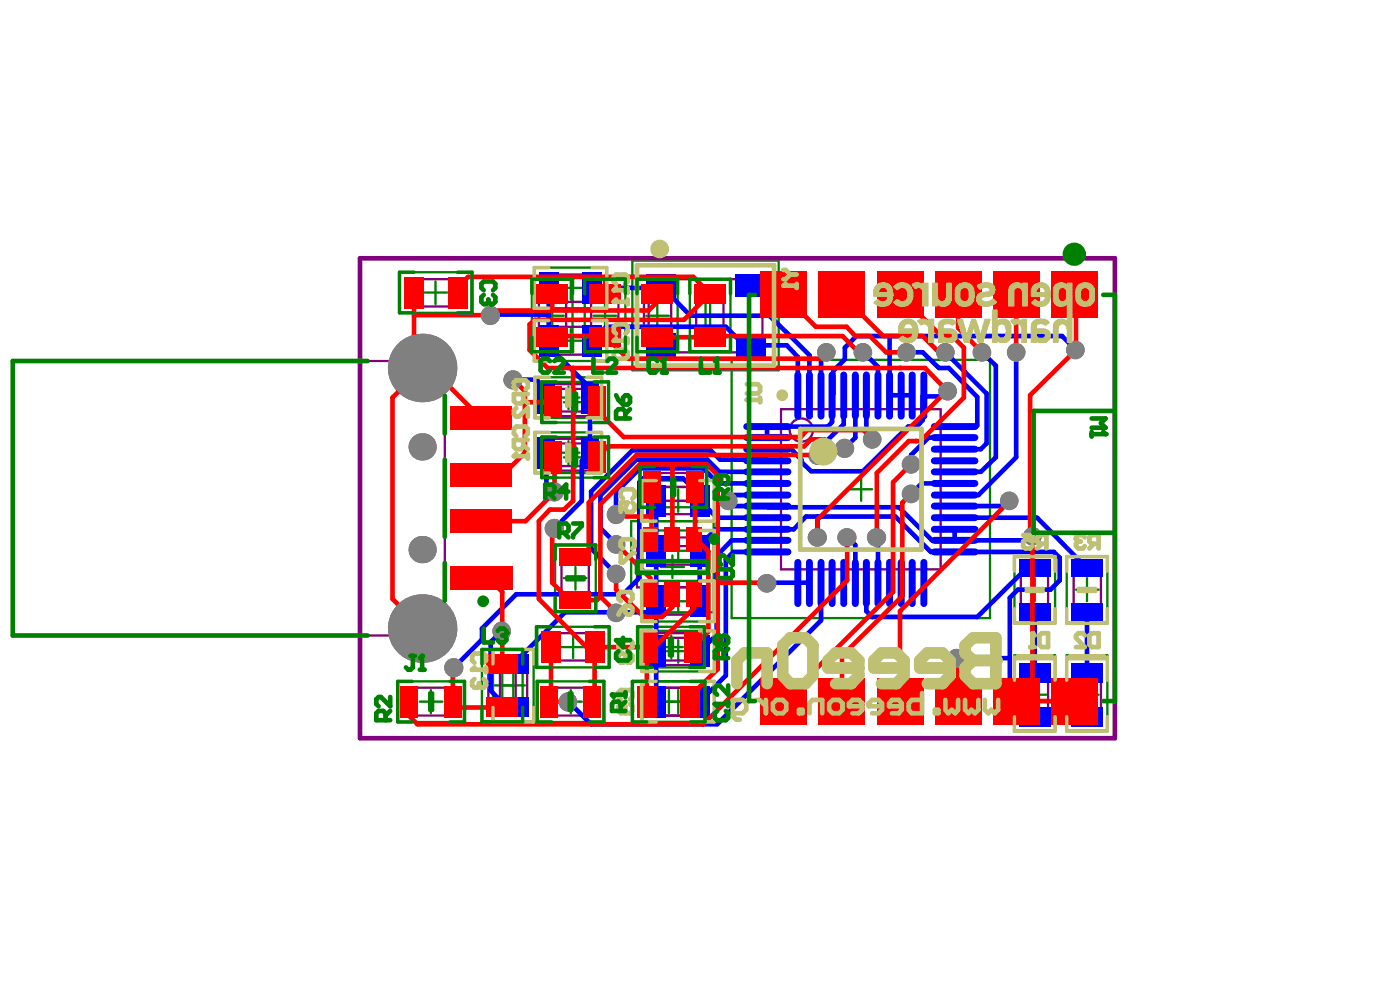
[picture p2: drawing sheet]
<svg xmlns="http://www.w3.org/2000/svg" width="285mm" height="200mm" viewBox="0 0 285 200" stroke-linecap="round" stroke-linejoin="round" font-family="sans-serif">
<g fill="none" stroke="#008000" stroke-width=".47">
<path d="M81.3 55.4h14.7v8.3h-14.7zM86.4 59.5h4.6M88.7 57.3v4.6M108.3 56.9h8.3v14.7h-8.3zM108.9 54.4h14.6v8.3h-14.6zM113.9 58.6h4.6M116.2 56.3v4.6M119.1 56.9h8.2v14.7h-8.2zM128.7 53h29.8v22.3h-29.8zM129.7 56.9h8.3v14.7h-8.3zM140.5 56.9h8.2v14.7h-8.2zM108.9 65.2h14.6v8.3h-14.6z"/>
<path d="M109 76.8h13.5v8.2h-13.5zM110.1 64.2h4.7M110.4 77.7h13.5v8.3h-13.5zM112.4 61.9v4.6M113.9 69.3h4.6M115.7 78.7v4.6M116.2 67v4.7M117.2 79.6v4.6M120.8 64.2h4.6M123.2 61.9v4.6M131.6 64.2h4.6M133.8 61.9v4.6"/>
<path d="M141.3 64.2h5.5M143.6 61.9v4.6M144.6 61.9v4.6M149 73.2h52.6v52.6h-52.6zM109 88h13.5v8.3h-13.5zM110.4 88.9h13.5v8.3h-13.5zM113.4 92.1h4.6M113.4 80.9h4.6M114.8 93.1h4.6M114.8 81.8h4.6M115.7 89.8v4.7M117.2 90.7v4.6"/>
<path d="M130.4 95h13.5v8.2h-13.5zM134.8 99.1h4.6M137.1 96.7v4.7M138.1 99.6v4.6M173 99.6h4.6M175.3 97.2v4.7M113 110.9h8.3v13.5h-8.3zM114.8 117.6h4.6M117.2 115.4v4.6M130.8 106.1v-8.3h14.6v8.3h-16.9v18.5h16.8v-18.5M130.8 107.9h14.6v8.3h-14.6zM130.8 118.2h14.6v8.3h-14.6z"/>
<path d="M134.5 115.4h4.8M135.7 112.1h4.6M135.7 101.9h4.6M136.9 113v4.6M138.1 109.7v4.7M138.1 120v4.6M206.5 113.3h8.3v13.4h-8.3zM208.3 120h4.7M210.7 117.6v4.7M217.2 113.3h8.3v13.4h-8.3zM219.1 120h4.6M221.3 117.6v4.7"/>
<path d="M81 138.6h13.5v8.3h-13.5zM98.1 132.1h10.5v14.7h-10.5zM99.9 139.5h7M100.4 132.1v14.7M102.3 137.2v4.6M104.5 137.2v4.6M106.4 132.1v14.7M109.4 127.5h14.6v8.3h-14.6zM109.5 138.6h13.5v8.3h-13.5zM114.3 131.7h4.6M116.7 129.3v4.6M128.9 138.6h16.5v8.3h-16.5z"/>
<path d="M129.9 127.5h13.5v8.3h-13.5zM130.8 128.4h14.6v8.2h-14.6zM130.8 138.6v8.3M134.3 131.7h4.7M135.7 132.5h4.6M135.7 122.3h4.6M136.7 129.3v4.6M138.1 130.3v4.6M143.5 138.6v8.3M206.5 133.3h8.3v15.4h-8.3zM210.7 139.1v4.6M217.2 133.3h8.3v15.4h-8.3z"/>
<path d="M221.3 139.1v4.6M85.5 142.8h4.6M87.7 140.4v4.7M113.9 142.8h4.6M116.2 140.4v4.7M133.8 142.8h6.5M136.2 140.4v4.7M138.1 140.4v4.7M208.3 141.4h4.7M219.1 141.4h4.6"/>
</g>
<g fill="none" stroke="#800080" stroke-width=".47">
<path d="M84.1 56.8h9.8v5.6h-9.8zM109.7 59.1h5.6v9.8h-5.6zM111 55.9h9.8v5.5h-9.8zM120.4 59.5h5.5v9.8h-5.5zM131.1 59.1h5.6v9.8h-5.6zM132.1 56.8h23.1v14.9h-23.1zM141.8 59.5h5.5v9.8h-5.5zM2.6 73.5h88v55.8h-88zM73.3 73.5v55.8M110.5 78.2h9.9v5.5h-9.9zM111 66.5h9.8v5.7h-9.8zM112.4 79.1h9.8v5.6h-9.8z"/>
<path d="M110.5 89.3h9.9v5.5h-9.9zM112.4 90.2h9.8v5.6h-9.8zM132.4 96.3h9.8v5.6h-9.8zM132.9 99.1h9.8v5.5h-9.8zM159 83.3h32.5v32.6h-32.5zM114.3 112.5h5.6v9.8h-5.6zM129.7 111.1h14.4v8.4h-14.4zM132.9 109.4h9.8v5.5h-9.8zM132.9 119.5v5.6h9.8v-5.6M207.8 115.4h5.6v9.7h-5.6zM218.6 115.4h5.6v9.7h-5.6zM82.6 139.9h9.9v5.7h-9.9z"/>
<path d="M99.4 134.9h7.9v9.8h-7.9zM101.8 134.9v9.8M105 134.9v9.8M111.5 128.8h9.8v5.6h-9.8zM111.5 139.9h9.8v5.7h-9.8zM131.1 139.9h11.6v5.7h-11.6zM131.6 128.8h9.7v5.6h-9.7zM132.9 129.8h9.8v5.5h-9.8zM132.9 139.9v5.7M140.8 139.9v5.7M207.8 136.8h5.6v9.8h-5.6zM218.6 136.8h5.6v9.8h-5.6z"/>
<circle cx="163.2" cy="87.5" r="2.36"/>
</g>
<path d="M73.3 52.6h153.7v97.6h-153.7z" fill="none" stroke="#800080" stroke-width=".95"/>
<g fill="none" stroke="#00f" stroke-width=".95">
<path d="M109.2 77.2l2.1 2.2v1.5M111.7 69.3v1.2M120.1 78.9v2M123.4 66.5l-2.8 2.8M147.8 66.5l3.8 3.8h1.1M160.2 70.3l2.2 2.3M111.3 98.4l1.6 1.6M131 97.3l-.8 .8M139 97.3l3.5 3.4M156.1 93.5l.1 .3M156.2 91.4h4.9M156.2 86.8v2.2"/>
<path d="M163.2 93.5v.5M122.2 107.5l3.2 3.2M149.3 112.3l-1.5 1.5M156.2 118.6h6.2M156.2 107.7h5.4M156.2 103l.2 .2M133.6 122.3v2.3M99.9 140.5l3.4 3.5h1.2"/>
</g>
<circle cx="160.9" cy="68.4" r=".47" fill="#00f"/>
<g fill="none" stroke="#00f" stroke-width=".95">
<path d="M111.7 58.6v10.7M120.6 58.6h13.5M134.5 58.1l6.1 6.1h16l8.2 8.1v8.1M104.5 77.2h4.7M111.7 64h-11.7l-.1 .1M111.7 70.5l8.4 8.4M123.4 66.5h24.4M152.7 70.3h7.5M162.4 72.6v7.8M168.4 71.7l-1.2 1.1v7.6M174.4 71.7h1.4l3 2.9v5.8M181.1 68.4v12h4.6"/>
<path d="M184.6 71.7h3.3l3.3 3.2h2l5.8 5.9v5.8l-.3 .2h-4.3M192.5 71.7l8.4 8.4v10.1l-1.2 1.2h-5.3M192.9 79.6l-1.1 1.1h-3.9M199.9 71.7l2.9 2.7v18.7l-3.1 2.9h-5.3M206.9 71.2v21.9l-7.7 7.6h-4.8M219.1 71.2l-2.9-2.8h-41.8l-2.4 2.3v2.4l-2.3 2.4v4.7l-.3 .2v5.5l-.8 .9h-12.4M111.3 92.1v6.3M120.1 80.9v11.2l-1.6 1.7v8.1l-5.6 5.6M130.2 98.1v19.5l-3.3 3.3h-21.8l-7 7v2.2l-5.6 5.7M131 97.3h8M156.1 93.5h-9.5l-1.9-1.9h-16l-8.3 8.4v11.6l5 5.2M156.2 96h-9.7l-2.5-2.5h-14.4l-7.4 7.4v6.6"/>
<path d="M156.2 98.4h-10l-3-3.1h-12.9l-4.9 4.8v4.5M161.1 91.4l2.1 2.1M171.8 80.4v5.9l-5.3 5.2v1.1M174.1 80.4v8.6l-2.1 2.2M176.4 80.4v7.7l1.2 1.2M187.9 80.7v4.8l-1.2 1.3h-1.8l-9.2 9.1h-10.5l-2-1.9M188.1 80.4l-.2 .3M194.1 98.1l.3 .3h-6.8l-2.1 2.1M194.4 89h-5.4l-3.5 3.6v1.9M133.6 101.9v20.4M142.5 100.7v1.2l3.5 3.4h10.2M147.8 113.8v23.7l-5.3 5.3"/>
<path d="M149.3 112.3h6.9M149.4 103h6.8M156.2 100.7h-6.8l-1.1 1.2M156.2 107.7h-10.4l-3.3 3.2v11.4M156.2 109.9h-7.2l-3.1 3.2v16.1l-3.4 3.3M156.4 103.2h26.6l6.8 6.7h19.6l.8-.8M161.6 107.7l2.5-2.6h18.2l7.2 7.2h25.1l1.2 1.2v4.6l-1.9 1.9h-6.6l-1.7 1.6v20.2l3.9 4h11.8M162.4 118.6h2.4M166.5 105.1v4.3M167.2 118.6v7.6l-21.2 21.2h-25.6l-4.7-4.6M172.5 109.4l1.6 1.5v7.7M178.5 109.4l.3 .2v9"/>
<path d="M194.4 107.7v2.2M194.4 105.3h16.8l10.1 10.3M205.6 101.9l-1.2 1.1h-10M210.7 115.6h-1.7l-10 9.9h-21.4l-1.2-1.1v-5.8M102.3 128.4l-2.4 2.2v9.9M104.5 135.1l10.5-10.5h18.6v18.2M194.8 133.9h10.8M210.7 124.5v12.5M221.3 124.5v12.5"/>
</g>
<g fill="#808080">
<circle cx="210.2" cy="109.1" r="1.89"/>
<circle cx="102.1" cy="128.4" r="1.92"/>
<circle cx="156.1" cy="118.7" r="1.92"/>
<circle cx="205.5" cy="101.9" r="1.89"/>
<circle cx="194.8" cy="134" r="1.95"/>
<circle cx="185.5" cy="100.5" r="1.89"/>
<circle cx="185.5" cy="94.5" r="1.89"/>
<circle cx="178.5" cy="109.4" r="1.92"/>
<circle cx="199.9" cy="71.7" r="1.89"/>
<circle cx="219" cy="71.2" r="1.89"/>
<circle cx="206.9" cy="71.7" r="1.89"/>
<circle cx="192.5" cy="71.7" r="1.89"/>
<circle cx="184.6" cy="71.7" r="1.89"/>
<circle cx="175.7" cy="71.7" r="1.89"/>
<circle cx="168.2" cy="71.7" r="1.89"/>
<circle cx="172.5" cy="109.4" r="1.92"/>
<circle cx="177.6" cy="89.4" r="1.89"/>
<circle cx="172" cy="91.2" r="1.95"/>
<circle cx="115.6" cy="142.8" r="1.92"/>
<circle cx="166.5" cy="92.7" r="1.89"/>
<circle cx="125.4" cy="124.7" r="1.89"/>
<circle cx="148.3" cy="101.9" r="1.89"/>
<circle cx="125.4" cy="116.8" r="1.89"/>
<circle cx="125.4" cy="110.8" r="1.89"/>
<circle cx="125.4" cy="104.7" r="1.92"/>
<circle cx="112.8" cy="100.1" r="1.95"/>
<circle cx="104.5" cy="77.3" r="1.95"/>
<circle cx="92.4" cy="135.9" r="1.95"/>
<circle cx="112.8" cy="107.5" r="1.95"/>
<circle cx="99.8" cy="64.2" r="1.95"/>
<circle cx="192.9" cy="79.6" r="1.89"/>
<circle cx="166.4" cy="109.4" r="1.92"/>
<circle cx="86" cy="111.8" r="2.78"/>
<circle cx="86" cy="90.9" r="2.78"/>
<circle cx="86" cy="127.9" r="7"/>
<circle cx="86" cy="74.9" r="7"/>
</g>
<g fill="#00f">
<path d="M109.7 66.1h4v6.4h-4z" fill-rule="evenodd"/>
<path d="M109.7 55.4h4v6.4h-4z" fill-rule="evenodd"/>
<path d="M118.6 66.1h4v6.4h-4z" fill-rule="evenodd"/>
<path d="M118.6 55.4h4v6.4h-4z" fill-rule="evenodd"/>
<path d="M109.5 77.7h3.5v6.4h-3.5z" fill-rule="evenodd"/>
<path d="M109.5 88.9h3.5v6.4h-3.5z" fill-rule="evenodd"/>
<path d="M118.3 77.7h3.6v6.4h-3.6z" fill-rule="evenodd"/>
<path d="M118.3 88.9h3.6v6.4h-3.6z" fill-rule="evenodd"/>
<path d="M140.5 129.3h4v6.4h-4z" fill-rule="evenodd"/>
<path d="M140.5 119.2h4v6.3h-4z" fill-rule="evenodd"/>
<path d="M140.5 108.9h4v6.4h-4z" fill-rule="evenodd"/>
<path d="M140.5 98.7h4v6.4h-4z" fill-rule="evenodd"/>
</g>
<g fill="none" stroke="#00f" stroke-width="1.4">
<path d="M162.4 76.3v8.4M167.2 76.3v8.4M169.4 76.3v8.4M171.8 76.3v8.4M176.4 76.3v8.4M178.8 76.3v8.4M181.1 76.3v8.4M185.7 76.3v8.4M188.1 76.3v8.4M162.4 114.4v8.4M167.2 114.4v8.4M169.4 114.4v8.4"/>
<path d="M171.8 114.4v8.4M176.4 114.4v8.4M178.8 114.4v8.4M181.1 114.4v8.4M185.7 114.4v8.4M188.1 114.4v8.4"/>
</g>
<g fill="#00f">
<path d="M140.5 139.6h4v6.4h-4z" fill-rule="evenodd"/>
<path d="M101.3 141.9h6.4v4.1h-6.4z" fill-rule="evenodd"/>
<path d="M101.3 133.1h6.4v4h-6.4z" fill-rule="evenodd"/>
</g>
<path d="M152 93.8h8.4M152 96h8.4M152 98.4h8.4M152 86.8h8.4M152 89h8.4M152 103h8.4M152 105.3h8.4M152 107.7h8.4M152 109.9h8.4" fill="none" stroke="#00f" stroke-width="1.4"/>
<g fill="#00f">
<path d="M149.8 67.9h6v4.6h-6z" fill-rule="evenodd"/>
<path d="M131.6 67.9h6v4.7h-6z" fill-rule="evenodd"/>
<path d="M131.5 55.7h6v4.8h-6z" fill-rule="evenodd"/>
<path d="M149.7 55.7h6v4.7h-6z" fill-rule="evenodd"/>
</g>
<path d="M190.2 98.4h8.3M190.2 96h8.3M190.2 93.8h8.3M190.2 89h8.3M190.2 86.8h8.3M190.2 109.9h8.3M190.2 107.7h8.3M190.2 105.3h8.3M190.2 103h8.3" fill="none" stroke="#00f" stroke-width="1.4"/>
<g fill="#00f">
<path d="M207.5 143.8h6.4v4.1h-6.4z" fill-rule="evenodd"/>
<path d="M218.1 143.8h6.4v4.1h-6.4z" fill-rule="evenodd"/>
<path d="M207.5 135h6.4v4h-6.4z" fill-rule="evenodd"/>
<path d="M218.1 135h6.4v4h-6.4z" fill-rule="evenodd"/>
<path d="M218.1 122.7h6.4v3.5h-6.4z" fill-rule="evenodd"/>
<path d="M207.5 122.7h6.4v3.5h-6.4z" fill-rule="evenodd"/>
<path d="M218.1 113.8h6.4v3.6h-6.4z" fill-rule="evenodd"/>
<path d="M207.5 113.8h6.4v3.6h-6.4z" fill-rule="evenodd"/>
<path d="M131.6 129.3h4v6.4h-4z" fill-rule="evenodd"/>
<path d="M131.6 119.2h4v6.3h-4z" fill-rule="evenodd"/>
<path d="M131.6 108.9h4v6.4h-4z" fill-rule="evenodd"/>
</g>
<path d="M152 112.3h8.4M164.8 114.4v8.4" fill="none" stroke="#00f" stroke-width="1.4"/>
<path d="M131.6 98.7h4v6.4h-4z" fill-rule="evenodd" fill="#00f"/>
<path d="M164.8 76.3v8.4M174.1 76.3v8.4M183.5 76.3v8.4M152 91.4h8.4M190.2 91.4h8.3M152 100.7h8.4M174.1 114.4v8.4M183.5 114.4v8.4M190.2 100.7h8.3M190.2 112.3h8.3" fill="none" stroke="#00f" stroke-width="1.4"/>
<path d="M131.6 139.6h4v6.4h-4z" fill-rule="evenodd" fill="#00f"/>
<g fill="none" stroke="#f00" stroke-width=".95">
<path d="M95.3 56.3l-2.1 2.3v.9M112.4 59.8v3.4M123.2 56.3v3.2M133.8 59.8v1.6l-1.7 1.8M141.2 56.3l3.4 3.5M87.7 74.9h-1.7l-6.1 6M104.5 77.2l2.4 2.4v2.2M108.9 65.1l-1.1 .9v5.2M112.7 79.7v2.1M166.1 66.5h6.3M112.9 93.3v6.8M136.9 94.5h7"/>
<path d="M165.2 89.4h2.7l1.8 1.8h2.3M114.8 103.7h-2.8l-2.3 2.4M125.4 116.8v3.2M127.3 105.1h5.3v4.5M166.5 105.7v3.7M79.9 121.9l6.1 6M119.4 131.7h1.7M121.5 122.1l.7-.7 3.2 3.2M131.1 125.5h3.7M82.4 144.8l2.6 2.6M111.7 142.8h4M140.6 141.6v1.2"/>
</g>
<circle cx="171.4" cy="60" r=".47" fill="#f00"/>
<path d="M174.1 68.4h3l3.3 3.3M175.8 87.5l1.8 1.8M185 89.8h2.4" fill="none" stroke="#f00" stroke-width=".95"/>
<g fill="#f00">
<circle cx="186.4" cy="89.8" r=".47"/>
<circle cx="184.6" cy="71.7" r=".47"/>
</g>
<path d="M187.9 68.4l3.3 3.3M193.9 68.4l2.4 2.3M195.1 66.7l4.8 5M194.8 133.9l.3 .3" fill="none" stroke="#f00" stroke-width=".95"/>
<circle cx="199.9" cy="71.7" r=".47" fill="#f00"/>
<g fill="none" stroke="#f00" stroke-width=".95">
<path d="M84.3 59.5v13.7M95.3 56.3h27.9M144.6 59.8l-5.3 5.3M195.1 60v6.7M206.9 60v11.7M218.7 60l.4 .4v10.8M107.8 71.2l3.7 3.7h5.2M112.4 63.2h-11.6l-.9 .9M112.4 68.4h10.8M144.8 68.4l-.2 .2h-10.8M168.4 71.7l-1.5 1.3M183.3 74.9h5l4.6 4.7h-.2"/>
<path d="M196.3 70.7v10.2M79.9 80.9v41M112.7 81.8h-5.8v10.3l-4.6 4.6h-4.3M121.5 81.8v1.7l5.5 5.4M123.8 90.8l-2.3 2.3M132.6 99.1v6M136.9 94.5v15.2M141.5 99.1v10.4l2.7 2.7v16.3l-3.2 3.2M143.9 94.5l2.2 2.2v39.5M164.3 87.5l-1.3 1.4M165.2 89.4l-1.5 1.4M178.5 96.3v13.1"/>
<path d="M185.5 94.5l-3.7 3.6v22.4M209.7 80.4v28.1l.5 .6M98 106.1h9M99.4 117.6l2.9 2.9v14.6M109.7 106.1v15.8M112.4 107.9v10.7l3.6 3.5h5.5M119.9 102.3v11M122.2 102.6v18.8M132.4 117.6v3.3M146.1 118.6h10.1M147.8 101.4l.5 .5h-2.2M172.5 109.4v8.7"/>
<path d="M185.5 100.5l-1.8 1.8v19M210.2 109.1l.2 .3M210.2 109.1v33.2M92.2 136v6.8M112.2 131.7v10.6M121.1 131.7v10.6M131.7 133.2v9.6M136.9 120.9v2.6l-2.1 2M141.3 120.9v2.9M171.4 133.4v9.3M195.1 134.2v8.5"/>
</g>
<circle cx="183.3" cy="74.9" r=".47" fill="#f00"/>
<g fill="none" stroke="#f00" stroke-width=".95">
<path d="M123.2 56.3h18M159.6 60l6.5 6.5M171.4 60l8.4 8.4h8.1M183.3 60l8.3 8.4h2.3M84.3 64.1h15.6M87.7 74.9l10.3 10.3M108.9 65.1h30.4M112.4 63.2h19.7M123.2 68.4l4.6 4.6h39.1M144.8 68.4h26.7l2.9 2.8M172.4 66.5l1.7 1.9M180.4 71.7h4.2"/>
<path d="M183.3 74.9h-66.6v27l-1.9 1.8M191.2 71.7h1.3M192.7 79.6l-26.2 26.1M219.1 71.2l-9.4 9.2M123.8 90.8h39.9M127 88.9h36M136.9 94.5h-6.6l-8.1 8.1M164.3 87.5h11.5M166.5 92.6h-36.9l-9.7 9.7M185 89.8l-6.5 6.5M196.3 80.9l-8.9 8.9M112.9 100.1l-5.9 6"/>
<path d="M125.4 110.7l7 6.9M125.4 120l5.7 5.5M172.5 118.1l-29.3 29.3h-58.2M205.6 101.9l-22.3 22.5v18.3M109.7 121.9l9.7 9.8M121.1 131.7h11.1M141.3 123.8l-9.6 9.4M146.1 136.2l-5.5 5.4M181.8 120.5l-22.2 22.2M183.7 121.3l-12.3 12.1M92.5 144h9.8M206.9 142.7h11.8"/>
</g>
<g fill="#808080">
<circle cx="210.2" cy="109.1" r="1.89"/>
<circle cx="102.1" cy="128.4" r="1.92"/>
<circle cx="156.1" cy="118.7" r="1.92"/>
<circle cx="205.5" cy="101.9" r="1.89"/>
<circle cx="194.8" cy="134" r="1.95"/>
<circle cx="185.5" cy="100.5" r="1.89"/>
<circle cx="185.5" cy="94.5" r="1.89"/>
<circle cx="178.5" cy="109.4" r="1.92"/>
<circle cx="199.9" cy="71.7" r="1.89"/>
<circle cx="219" cy="71.2" r="1.89"/>
<circle cx="206.9" cy="71.7" r="1.89"/>
<circle cx="192.5" cy="71.7" r="1.89"/>
<circle cx="184.6" cy="71.7" r="1.89"/>
<circle cx="175.7" cy="71.7" r="1.89"/>
<circle cx="168.2" cy="71.7" r="1.89"/>
<circle cx="172.5" cy="109.4" r="1.92"/>
<circle cx="177.6" cy="89.4" r="1.89"/>
<circle cx="172" cy="91.2" r="1.95"/>
<circle cx="115.6" cy="142.8" r="1.92"/>
<circle cx="166.5" cy="92.7" r="1.89"/>
<circle cx="125.4" cy="124.7" r="1.89"/>
<circle cx="148.3" cy="101.9" r="1.89"/>
<circle cx="125.4" cy="116.8" r="1.89"/>
<circle cx="125.4" cy="110.8" r="1.89"/>
<circle cx="125.4" cy="104.7" r="1.92"/>
<circle cx="112.8" cy="100.1" r="1.95"/>
<circle cx="104.5" cy="77.3" r="1.95"/>
<circle cx="92.4" cy="135.9" r="1.95"/>
<circle cx="112.8" cy="107.5" r="1.95"/>
<circle cx="99.8" cy="64.2" r="1.95"/>
<circle cx="192.9" cy="79.6" r="1.89"/>
<circle cx="166.4" cy="109.4" r="1.92"/>
<circle cx="86" cy="111.8" r="2.78"/>
<circle cx="86" cy="90.9" r="2.78"/>
<circle cx="86" cy="127.9" r="7"/>
<circle cx="86" cy="74.9" r="7"/>
</g>
<g fill="#f00">
<path d="M82.3 56.3h4v6.4h-4z" fill-rule="evenodd"/>
<path d="M91.2 56.3h4v6.4h-4z" fill-rule="evenodd"/>
<path d="M99.1 141.9h6.4v4.1h-6.4z" fill-rule="evenodd"/>
<path d="M99.1 133.1h6.4v4h-6.4z" fill-rule="evenodd"/>
<path d="M109.2 66.6h6.4v4h-6.4z" fill-rule="evenodd"/>
<path d="M109.2 57.8h6.4v4h-6.4z" fill-rule="evenodd"/>
<path d="M110.2 128.5h4v6.4h-4z" fill-rule="evenodd"/>
<path d="M110.9 78.7h3.5v6.3h-3.5z" fill-rule="evenodd"/>
<path d="M110.9 89.9h3.5v6.4h-3.5z" fill-rule="evenodd"/>
<path d="M119.1 128.5h4v6.4h-4z" fill-rule="evenodd"/>
<path d="M119.8 78.7h3.5v6.3h-3.5z" fill-rule="evenodd"/>
<path d="M119.8 89.9h3.5v6.4h-3.5z" fill-rule="evenodd"/>
<path d="M130.4 128.5h3.5v6.4h-3.5z" fill-rule="evenodd"/>
<path d="M131 107.2h2.9v5.1h-2.9z" fill-rule="evenodd"/>
<path d="M131 118.3h2.9v5.2h-2.9z" fill-rule="evenodd"/>
<path d="M130.9 95.9h3.5v6.4h-3.5z" fill-rule="evenodd"/>
<path d="M139.3 128.5h3.5v6.4h-3.5z" fill-rule="evenodd"/>
<path d="M139.7 107.2h3.1v5.1h-3.1z" fill-rule="evenodd"/>
<path d="M139.7 118.3h3.1v5.2h-3.1z" fill-rule="evenodd"/>
<path d="M139.7 95.9h3.6v6.4h-3.6z" fill-rule="evenodd"/>
<path d="M81.6 139.6h3.5v6.4h-3.5z" fill-rule="evenodd"/>
<path d="M90.4 139.6h3.6v6.4h-3.6z" fill-rule="evenodd"/>
<path d="M110 139.6h3.5v6.4h-3.5z" fill-rule="evenodd"/>
<path d="M118.8 139.6h3.6v6.4h-3.6z" fill-rule="evenodd"/>
<path d="M129.7 139.6h4v6.4h-4z" fill-rule="evenodd"/>
<path d="M138.6 139.6h4v6.4h-4z" fill-rule="evenodd"/>
<path d="M120 66.6h6.4v4h-6.4z" fill-rule="evenodd"/>
<path d="M120 57.8h6.4v4h-6.4z" fill-rule="evenodd"/>
<path d="M141.4 66.6h6.4v4h-6.4z" fill-rule="evenodd"/>
<path d="M141.4 57.8h6.4v4h-6.4z" fill-rule="evenodd"/>
<path d="M114 120.3h6.4v3.6h-6.4z" fill-rule="evenodd"/>
<path d="M114 111.5h6.4v3.5h-6.4z" fill-rule="evenodd"/>
<path d="M135.4 107.2h3v5.1h-3z" fill-rule="evenodd"/>
<path d="M135.4 118.3h3v5.2h-3z" fill-rule="evenodd"/>
<path d="M154.9 55.3h9.4v9.4h-9.4z" fill-rule="evenodd"/>
<path d="M190.3 55.3h9.5v9.4h-9.5z" fill-rule="evenodd"/>
<path d="M178.5 55.3h9.5v9.4h-9.5z" fill-rule="evenodd"/>
<path d="M214 55.3h9.4v9.4h-9.4z" fill-rule="evenodd"/>
<path d="M154.9 137.9h9.4v9.5h-9.4z" fill-rule="evenodd"/>
<path d="M190.3 137.9h9.5v9.5h-9.5z" fill-rule="evenodd"/>
<path d="M178.5 137.9h9.5v9.5h-9.5z" fill-rule="evenodd"/>
<path d="M214 137.9h9.4v9.5h-9.4z" fill-rule="evenodd"/>
<path d="M91.6 115.3h12.7v4.7h-12.7z" fill-rule="evenodd"/>
<path d="M91.7 103.7h12.6v4.7h-12.6z" fill-rule="evenodd"/>
<path d="M91.7 94.4h12.6v4.7h-12.6z" fill-rule="evenodd"/>
<path d="M130.6 66.6h6.4v4h-6.4z" fill-rule="evenodd"/>
<path d="M130.6 57.8h6.4v4h-6.4z" fill-rule="evenodd"/>
<path d="M91.7 82.8h12.6v4.7h-12.6z" fill-rule="evenodd"/>
<path d="M202.2 55.3h9.4v9.4h-9.4z" fill-rule="evenodd"/>
<path d="M166.7 55.3h9.5v9.4h-9.5z" fill-rule="evenodd"/>
<path d="M202.2 137.9h9.4v9.5h-9.4z" fill-rule="evenodd"/>
<path d="M166.7 137.9h9.5v9.5h-9.5z" fill-rule="evenodd"/>
</g>
<g fill="none" stroke="#c0c073" stroke-width=".71">
<path d="M111.7 54.4h-2.9v8.3h2.9M120.6 54.4h2.9v8.3h-2.9M111.7 65.2h-2.9v8.3h2.9M111.8 76.8h-2.9v8.2h2.9M115.4 79.1v3.6M116 79.1v3.6M119.5 76.8h3v8.2h-3M120.6 65.2h2.9v8.3h-2.9M111.8 88h-2.9v8.3h2.9M115.4 90.3v3.6M116 90.3v3.6M119.5 88h3v8.3h-3"/>
<path d="M133.6 97.8h-3v8.3h3M142.5 97.8h2.9v8.3h-2.9M133.6 118.2h-3v8.3h3M133.6 107.9h-3v8.3h3M142.5 118.2h2.9v8.3h-2.9M142.5 107.9h2.9v8.3h-2.9M206.5 116.2v-2.9h8.3v2.9M208.9 119.7h3.6M217.2 116.2v-2.9h8.3v2.9M219.5 119.7h3.6M100.4 135.1v-3h8.2v3M133.6 138.6h-3v8.3h3"/>
<path d="M133.6 128.4h-3v8.2h3M142.5 138.6h2.9v8.3h-2.9M142.5 128.4h2.9v8.2h-2.9M206.5 123.9v2.9h8.3v-2.9M206.5 133.7v4.7M206.5 134h8.3M207.1 133.4h7.1M208.9 120.3h3.6M214.8 133.7v4.7M217.2 123.9v2.9h8.3v-2.9M217.2 133.7v4.7M217.2 134h8.3"/>
<path d="M217.8 133.4h7.1M219.5 120.3h3.6M225.5 133.7v4.7M100.4 144v2.9h8.2v-2.9M206.5 145.8v3h8.3v-3M217.2 145.8v3h8.3v-3"/>
</g>
<g fill="none" stroke="#c0c073" stroke-width=".2">
<path d="M177.9 60h3.9M177.9 59.9h3.9M177.9 59.8h3.9M177.9 59.6h3.9M177.9 59.5h3.8M177.9 59.4h1M177.9 59.3h1M177.9 59.2h1.1M177.9 59.1h1.1M177.9 58.9h1.1M177.9 58.8h1.2M178 58.7h1.2"/>
<path d="M178 58.6h1.5M178.2 58.5h3.3M178.2 58.3h3.3M178.3 58.2h3.1M178.4 58.1h2.8M178.5 58h2.6M178.6 57.9h2.4M178.8 57.8h2.1M179 57.6h1.6M179.5 57.5h.7M180.3 58.6h1.3M180.4 58.7h1.2"/>
<path d="M180.5 58.8h1.1M180.6 59.1h1.1M180.6 58.9h1.1M180.8 59.4h.9M180.8 59.3h.9M180.8 59.2h.9M181.9 58.3h3.5M182.1 58.5h3.4M182.1 58.2h3.3M182.2 58.6h1.2M182.2 58.1h3.1M182.3 58.7h.8"/>
<path d="M182.3 58h2.8M182.4 58.8h.5M182.4 57.9h2.6M182.5 58.9h.3M182.7 57.8h2.1M182.9 57.6h1.7M183.3 57.5h.8M184 58.6h1.6M184.3 58.7h1.3M184.4 58.8h1.2M184.6 58.9h1.1M184.7 59.2h1"/>
<path d="M184.7 59.1h1M184.8 60h1.1M184.8 59.9h1.1M184.8 59.8h1.1M184.8 59.6h1.1M184.8 59.5h1.1M184.8 59.4h1.1M184.8 59.3h1.1M185.7 58h3.2M185.7 57.9h2M185.9 58.2h3M185.9 58.1h3"/>
<path d="M185.9 57.8h1.7M186 58.3h2.9M186 57.6h1.4M186.1 58.5h2.8M186.2 58.6h.6M186.3 58.7h.3M186.3 57.5h.7M187.3 58.6h1.6M187.5 58.7h1.4M187.6 58.8h1.3M187.7 58.9h1.2M187.9 60h1"/>
<path d="M187.9 59.9h1M187.9 59.8h1M187.9 59.6h1M187.9 59.5h1M187.9 59.4h1M187.9 59.3h1M187.9 59.2h1M187.9 59.1h1M187.9 57.9h1M187.9 57.8h1M187.9 57.6h1M189.9 60h.9"/>
<path d="M189.9 59.9h.9M189.9 59.8h.9M189.9 59.6h.9M189.9 59.5h.9M189.9 59.4h.9M189.9 59.3h.9M189.9 59.2h.9M189.9 59.1h.9M189.9 58.9h.9M189.9 58.8h.9M189.9 58.7h.9M189.9 58.6h.9"/>
<path d="M189.9 58.5h.9M189.9 58.3h.9M189.9 58.2h.9M189.9 58.1h.9M189.9 58h.9M189.9 57.9h.9M189.9 57.8h.9M189.9 57.6h.9M192.7 60h1M192.7 59.9h1M192.7 59.8h1M192.7 59.6h1"/>
<path d="M192.7 59.5h1M192.7 59.4h1M192.7 59.3h1M192.7 59.2h1M192.7 59.1h1M192.7 58.9h1M192.7 58.8h1M192.7 58.7h1M192.7 58.6h1M192.7 58.5h1M192.7 58.3h1M192.7 58.2h1"/>
<path d="M192.7 58.1h1M192.7 58h1M192.7 57.9h1M192.7 57.8h1M192.7 57.6h1M194.5 60h.9M194.5 59.9h.9M194.5 59.8h.9M194.5 59.6h.9M194.5 59.5h.9M194.5 59.4h.9M194.5 59.3h.9"/>
<path d="M194.5 59.2h1M194.5 59.1h1M194.5 58.9h1.2M194.5 58.8h1.2M194.6 58.7h1.3M194.6 58.6h1.5M194.7 58.5h3.4M194.7 58.3h3.3M194.8 58.2h3.1M195 58.1h2.9M195.1 58h2.7M195.2 57.9h2.4"/>
<path d="M195.3 57.8h2.1M195.5 57.6h1.7M196 57.5h.8M196.6 58.6h1.5M197 58.7h1.1M197.1 58.8h1.2M197.2 59.1h1.1M197.2 58.9h1.1M197.3 60h1.1M197.3 59.9h1.1M197.3 59.8h1.1M197.3 59.6h1.1"/>
<path d="M197.3 59.5h1.1M197.3 59.4h1.1M197.3 59.3h1M197.3 59.2h1M199 58.2h3.4M199 58.1h3.3M199.1 60h3.1M199.1 59.9h3.2M199.1 58.5h3.4M199.1 58.3h3.4M199.1 58h3.2M199.2 58.6h1.1"/>
<path d="M199.3 59.8h3.1M199.3 58.7h.6M199.3 57.9h2.7M199.4 59.6h3M199.4 58.8h.3M199.6 57.8h2.3M199.7 59.5h2.8M199.8 57.6h1.9M200.4 57.5h.8M200.6 59.4h1.9M201.2 58.6h1.3M201.3 59.3h1.2"/>
<path d="M201.5 59.2h1M201.5 58.7h1M201.6 59.1h1M201.6 58.9h1M201.6 58.8h.9M205.4 60h1M205.4 59.9h1M205.4 59.8h1M205.4 59.6h1M205.4 59.5h1M205.4 59.4h1M205.4 59.3h1"/>
<path d="M205.4 59.2h1M205.4 59.1h1.1M205.4 58.9h1.1M205.4 58.8h1.3M205.5 58.7h1.3M205.5 58.6h1.5M205.5 58.5h3.6M205.6 58.3h3.5M205.6 58.2h3.5M205.7 58.1h3.4M205.8 58h3.3M205.9 57.9h2.2"/>
<path d="M206.1 57.8h1.9M206.3 57.6h1.4M206.7 57.5h.7M207.5 58.6h1.6M207.8 58.7h1.3M208 58.8h1.1M208.1 59.2h1M208.1 59.1h1M208.1 58.9h1M208.2 60h.9M208.2 59.9h.9M208.2 59.8h.9"/>
<path d="M208.2 59.6h.9M208.2 59.5h.9M208.2 59.4h.9M208.2 59.3h.9M208.2 57.9h.9M208.2 57.8h.9M208.2 57.6h.9M210 60h3.9M210 59.9h3.9M210 59.8h3.9M210 59.6h3.9M210 59.5h3.9"/>
<path d="M210 59.4h.9M210 59.3h.9M210 59.2h1M210 59.1h1M210 58.9h1.2M210.1 58.8h1.1M210.1 58.7h1.2M210.1 58.6h1.4M210.2 58.5h3.3M210.2 58.3h3.3M210.3 58.2h3.1M210.4 58.1h2.9"/>
<path d="M210.6 58h2.6M210.7 57.9h2.3M210.9 57.8h2M211.2 57.6h1.5M211.5 57.5h.8M212.3 58.6h1.3M212.5 58.7h1.1M212.6 58.8h1.2M212.7 58.9h1.1M212.8 59.4h1.1M212.8 59.3h1.1M212.8 59.2h1"/>
<path d="M212.8 59.1h1M214.5 60h.9M214.5 59.9h.9M214.5 59.8h.9M214.5 59.6h.9M214.5 59.5h.9M214.5 59.4h1M214.5 59.3h1M214.5 59.2h1M214.5 59.1h1M214.5 58.9h1.1M214.5 58.8h1.1"/>
<path d="M214.5 58.7h1.3M214.6 58.6h1.5M214.6 58.5h3.6M214.6 58.3h3.6M214.7 58.2h3.5M214.8 58.1h3.4M214.8 58h3.4M214.9 57.9h2.2M215.2 57.8h1.7M215.4 57.6h1.3M215.8 57.5h.6M216.6 58.6h1.6"/>
<path d="M216.8 58.7h1.4M216.9 58.8h1.3M217.1 59.1h1.1M217.1 58.9h1.1M217.2 60h1M217.2 59.9h1M217.2 59.8h1M217.2 59.6h1M217.2 59.5h1M217.2 59.4h1M217.2 59.3h1M217.2 59.2h1"/>
<path d="M217.3 57.9h.9M217.3 57.8h.9M217.3 57.6h.9M219 60h1M219 59.9h1M219 59.8h1M219 59.6h1M219 59.5h1M219 59.4h1M219.1 59.3h.9M219.1 59.2h.9M219.1 59.1h1"/>
<path d="M219.1 58.9h1M219.1 58.8h1.2M219.2 58.7h1.3M219.2 58.6h1.5M219.2 58.5h3.4M219.3 58.3h3.3M219.4 58.2h3.1M219.4 58.1h3M219.5 58h2.8M219.8 57.9h2.3M219.9 57.8h2.1M220.1 57.6h1.7"/>
<path d="M220.5 57.5h.8M221.2 58.6h1.5M221.4 58.7h1.3M221.7 58.9h1.2M221.7 58.8h1.2M221.8 59.2h1.1M221.8 59.1h1.1M221.9 60h1M221.9 59.9h1M221.9 59.8h1M221.9 59.6h1M221.9 59.5h1"/>
<path d="M221.9 59.4h1M221.9 59.3h1M177.9 60.4h3.8M177.9 60.2h3.9M177.9 60.1h3.9M177.9 61.7h3.5M177.9 61.5h3.6M178 61.4h3.5M178.2 61.8h3M178.3 61.9h2.8M178.3 61.3h.9M178.4 62h2.6"/>
<path d="M178.4 61.2h.6M178.5 61.1h.4M178.6 60.9h.2M178.6 62.1h2.3M178.9 62.2h1.6M179.2 62.4h1M180.2 61.3h1.4M180.4 61.2h1.2M180.5 61.1h1.1M180.6 60.9h1.1M180.6 60.8h1.1M180.8 60.7h.9"/>
<path d="M180.8 60.6h.9M180.8 60.5h.9M181.9 61.5h3.6M182.1 61.7h3.3M182.1 61.4h3.4M182.2 61.8h3.1M182.2 61.3h1.2M182.3 61.9h2.8M182.3 61.2h.8M182.4 62h2.6M182.4 61.1h.5M182.5 60.9h.3"/>
<path d="M182.7 62.1h2.1M182.9 62.2h1.7M183 66.8h1M183 66.7h1M183 66.6h1.1M183 66.5h1.1M183 66.4h1.1M183 66.3h1.2M183 69h3.4M183 67.7h3.9M183 67.6h3.9M183 67.4h3.9"/>
<path d="M183 67.3h3.9M183 67.2h3.9M183 67.1h3.9M183 67h3.9M183.1 66.1h1.2M183.1 66h1.3M183.1 69.1h3.3M183.1 68.9h3.5M183.3 62.4h.8M183.3 68.7h1.1M183.3 69.2h3M183.3 65.9h1.5"/>
<path d="M183.3 65.8h3.3M183.4 69.3h2.8M183.4 68.6h.8M183.4 65.7h3M183.5 69.4h2.6M183.5 65.5h2.8M183.5 65.4h2.8M183.6 68.5h.4M183.7 69.6h2.2M183.7 68.4h.1M183.7 65.3h2.4M183.8 65.2h2.2"/>
<path d="M184 61.3h1.6M184.1 69.7h1.5M184.1 65.1h1.6M184.3 61.2h1.3M184.4 61.1h1.3M184.4 65h1.1M184.6 60.9h1.1M184.7 60.8h1M184.7 60.7h1M184.8 60.4h1.1M184.8 60.2h1.1M184.8 60.1h1.1"/>
<path d="M184.8 60.6h1.1M184.8 60.5h1.1M185 65.9h1.6M185.1 68.7h1.6M185.4 68.6h1.3M185.4 66h1.3M185.6 68.5h1.1M185.6 68.4h1.2M185.6 66.3h1.1M185.6 66.1h1.1M185.7 68.3h1.1M185.7 66.4h1.1"/>
<path d="M185.9 68.1h.9M185.9 68h.9M185.9 67.9h.9M185.9 67.8h.9M185.9 66.8h.9M185.9 66.7h.9M185.9 66.6h.9M185.9 66.5h.9M186.8 65.3h2.1M186.9 65.4h3.2M186.9 65.2h1.9M187 65.5h3.1"/>
<path d="M187.2 65.8h2.9M187.2 65.7h2.9M187.2 65.1h1.5M187.3 65.9h2.8M187.4 66h.5M187.4 65h.9M187.5 66.1h.1M187.9 60.4h1M187.9 60.2h1M187.9 60.1h1M187.9 60.9h1M187.9 60.8h1"/>
<path d="M187.9 60.7h1M187.9 60.6h1M187.9 60.5h1M187.9 62.2h1M187.9 62.1h1M187.9 62h1M187.9 61.9h1M187.9 61.8h1M187.9 61.7h1M187.9 61.5h1M187.9 61.4h1M187.9 61.3h1"/>
<path d="M187.9 61.2h1M187.9 61.1h1M188.6 66h1.5M188.7 66.1h1.4M188.8 66.3h1.3M188.9 66.4h1.2M189 69.7h1.1M189 69.6h1.1M189 69.4h1.1M189 69.3h1.1M189 68.7h1.1M189 68.6h1.1"/>
<path d="M189 68.5h1.1M189 68.4h1.1M189 68.3h1.1M189 68.1h1.1M189 68h1.1M189 67.9h1.1M189 67.8h1.1M189 66.8h1.1M189 66.7h1.1M189 66.6h1.1M189 66.5h1.1M189 69.2h1.1"/>
<path d="M189 69.1h1.1M189 69h1.1M189 68.9h1.1M189 67.7h1.1M189 67.6h1.1M189 67.4h1.1M189 67.3h1.1M189 67.2h1.1M189 67.1h1.1M189 67h1.1M189 65.3h1.1M189 65.2h1.1"/>
<path d="M189 65.1h1.1M189 65h1.1M189.9 60.4h1M189.9 60.2h.9M189.9 60.1h.9M189.9 60.9h1.2M189.9 60.8h1M189.9 60.7h1M189.9 60.6h1M189.9 60.5h1M189.9 62.2h.9M189.9 62.1h.9"/>
<path d="M189.9 62h.9M189.9 61.9h.9M189.9 61.8h3.4M189.9 61.7h3.5M189.9 61.5h3.6M189.9 61.4h3.6M189.9 61.3h1.6M189.9 61.2h1.4M189.9 61.1h1.3M190.9 61.9h2.4M191.1 62h2.1M191.1 69.7h.9"/>
<path d="M191.1 69.6h.9M191.1 69.4h.9M191.1 69.3h3.4M191.1 68.7h1.4M191.1 68.6h1.1M191.1 68.5h1M191.1 68.4h1M191.1 68.3h1M191.1 68.1h.9M191.1 68h.9M191.1 67.9h.9M191.1 67.8h.9"/>
<path d="M191.1 66.8h.9M191.1 66.7h.9M191.1 66.6h.9M191.1 66.5h.9M191.1 66.4h.9M191.1 66.3h1M191.1 66.1h1M191.1 66h1.1M191.1 69.2h3.5M191.1 69.1h3.6M191.1 69h3.6M191.1 68.9h3.7"/>
<path d="M191.1 67.7h3.6M191.1 67.6h3.6M191.1 67.4h3.5M191.1 67.3h3.4M191.1 67.2h3.3M191.1 67.1h3.1M191.1 67h2.9M191.2 62.1h1.7M191.2 65.9h1.6M191.2 65.8h3.3M191.2 65.7h3.4M191.3 62.2h1.4"/>
<path d="M191.3 65.5h3.3M191.4 65.4h3.1M191.5 65.3h2.9M191.6 62.4h.9M191.6 65.2h2.6M191.9 65.1h2.1M192 61.3h1.5M192.1 69.4h2.3M192.2 61.2h1.5M192.2 69.6h2M192.2 65h1.5M192.5 60.9h1.2"/>
<path d="M192.5 61.1h1.2M192.5 69.7h1.4M192.6 60.8h1.1M192.6 60.7h1.1M192.7 60.4h1M192.7 60.2h1M192.7 60.1h1M192.7 60.6h1M192.7 60.5h1M193.2 65.9h1.2M193.4 67.8h1.4M193.5 68.7h1.3"/>
<path d="M193.7 66h.5M193.8 68.6h1M193.8 67.9h1M193.8 66.1h.2M193.9 68.5h.9M193.9 68.4h.9M193.9 68.3h.9M193.9 68.1h.9M193.9 68h.9M194.5 60.4h.9M194.5 60.2h.9M194.5 60.1h.9"/>
<path d="M194.5 60.9h1.2M194.5 60.8h1M194.5 60.7h1M194.5 60.6h.9M194.5 60.5h.9M194.5 61.1h1.2M194.6 61.3h1.5M194.6 61.2h1.3M194.7 61.5h3.3M194.7 61.4h3.4M194.8 61.7h3.1M194.8 65h1.1"/>
<path d="M195 61.8h2.9M195 65.3h1M195 65.2h1M195 65.1h1M195.1 61.9h2.7M195.1 65.8h1M195.1 65.7h1M195.1 65.5h1M195.1 65.4h1M195.2 62h2.4M195.2 66.1h1.1M195.2 66h1.1"/>
<path d="M195.2 65.9h1.1M195.3 62.1h2.1M195.3 66.5h1.1M195.3 66.4h1.1M195.3 66.3h1M195.4 66.8h1.1M195.4 66.7h1.1M195.4 66.6h1M195.5 62.2h1.7M195.5 67.2h1.1M195.5 67.1h1M195.5 67h1"/>
<path d="M195.7 67.6h.9M195.7 67.4h.9M195.7 67.3h.9M195.8 67.9h.9M195.8 67.8h.9M195.8 67.7h.9M195.9 68.4h1.8M195.9 68.3h1.8M195.9 68.1h1.9M195.9 68h1.9M196 62.4h.7M196 68.7h1.6"/>
<path d="M196 68.6h1.7M196 68.5h1.7M196.1 69.1h1.3M196.1 69h1.5M196.1 68.9h1.5M196.3 69.4h1M196.3 69.3h1.1M196.3 69.2h1.1M196.4 69.7h.9M196.4 69.6h.9M196.6 61.3h1.5M197 61.2h1.1"/>
<path d="M197 67.9h.8M197 67.8h.9M197 67.7h.9M197.1 61.1h1.2M197.1 67.6h.8M197.1 67.4h.8M197.1 67.3h.9M197.1 67.2h.9M197.2 60.9h1.1M197.2 60.8h1.1M197.2 66.8h.9M197.2 67.1h.8"/>
<path d="M197.2 67h.9M197.3 60.4h1.1M197.3 60.2h1.1M197.3 60.1h1.1M197.3 60.7h1M197.3 60.6h1M197.3 60.5h1.1M197.3 66.7h.8M197.3 66.6h1.9M197.3 66.5h1.8M197.4 66.4h1.7M197.4 66.3h1.7"/>
<path d="M197.4 66.1h1.6M197.6 66h1.4M197.6 65.9h1.4M197.6 65.8h1.3M197.7 65.7h1.2M197.7 65.5h1.2M197.7 65.4h1M197.8 65.3h.9M197.8 65.2h.9M197.8 65.1h.8M197.9 65h.7M198.3 66.7h.9"/>
<path d="M198.4 66.8h.8M198.4 67.1h.9M198.4 67h.8M198.5 67.6h.9M198.5 67.4h.9M198.5 67.3h.8M198.5 67.2h.8M198.6 67.9h1M198.6 67.8h1M198.6 67.7h.8M198.7 68.3h1.8M198.7 68.1h1.9"/>
<path d="M198.7 68h.9M198.9 60.4h2.4M198.9 60.9h.9M198.9 60.8h.9M198.9 60.7h1M198.9 60.6h1M198.9 60.5h1.4M198.9 61.3h1.4M198.9 61.2h1.1M198.9 61.1h1M198.9 68.7h1.5M198.9 68.6h1.5"/>
<path d="M198.9 68.5h1.6M198.9 68.4h1.6M199 60.2h2.8M199 60.1h3M199 61.5h3.9M199 61.4h3.9M199 69.1h1.3M199 69h1.4M199 68.9h1.4M199.1 61.8h3.5M199.1 61.7h3.7M199.1 69.4h1.1"/>
<path d="M199.1 69.3h1.2M199.1 69.2h1.2M199.2 61.9h3.3M199.2 69.7h1M199.2 69.6h1M199.3 62h3M199.6 62.1h2.4M199.7 68h.9M199.7 67.9h.9M199.8 62.2h1.9M199.8 67.8h.9M199.8 67.7h.9"/>
<path d="M199.8 67.6h.9M199.8 67.4h1.1M199.9 67.3h1M199.9 67.2h1M199.9 67.1h1.1M200 66.8h1M200 66.7h1.1M200 66.6h1.1M200 67h1M200.2 66.5h.9M200.2 66.4h1M200.2 66.3h1"/>
<path d="M200.2 66.1h1M200.3 62.4h.9M200.3 66h1M200.3 65.9h1M200.3 65.8h1M200.4 65.7h.9M200.4 65.5h1.1M200.4 65.4h1.1M200.4 65.3h1.1M200.5 65.2h1.1M200.5 65.1h1.1M200.5 65h1.1"/>
<path d="M201.3 61.3h1.5M201.7 61.2h.9M201.8 61.1h.7M202 60.9h.4M202 69.7h1M202 69.6h1M202 69.4h1M202 69.3h1M202 68.7h3.7M202 68.6h1.5M202 68.5h1.3M202 68.4h1.2"/>
<path d="M202 68.3h1.1M202 68.1h1.1M202 68h1.1M202 67.9h1.1M202 67.8h1.1M202 66.8h1.1M202 66.7h1.1M202 66.6h1.1M202 66.5h1.1M202 66.4h1.2M202 66.3h1.2M202 66.1h1.3"/>
<path d="M202 66h1.6M202 69.2h3.5M202 69.1h3.6M202 69h3.6M202 68.9h3.7M202 67.7h1.1M202 67.6h1M202 67.4h1M202 67.3h1M202 67.2h1M202 67.1h1M202 67h1.1"/>
<path d="M202 65.9h3.7M202 65.8h3.7M202 65.7h3.6M202 65.5h3.6M202 65.4h3.5M202 65.3h1M202 65.2h1M202 65.1h1M202 65h1M202 64.8h1M202 64.7h1M202 64.6h1"/>
<path d="M202 64.5h1M202 64.4h1M202 64.2h1M202 64.1h1M202 64h1M202 63.9h1M202 63.8h1M202 63.7h1M202 63.5h1M202 63.4h1M202 63.3h1M202 63.2h1"/>
<path d="M202 63.1h1M202.2 60.8h.1M203.1 69.3h2.3M203.1 65.3h2.3M203.2 69.4h2M203.2 65.2h2M203.3 69.6h1.8M203.5 65.1h1.5M203.6 69.7h1.3M203.8 65h1M204.3 66h1.4M204.4 68.6h1.3"/>
<path d="M204.5 68.5h1.3M204.5 66.1h1.3M204.6 68.4h1.2M204.6 66.4h1.2M204.6 66.3h1.2M204.8 68.3h1M204.8 68.1h1M204.8 68h1M204.8 67.9h1M204.8 67.8h1M204.8 66.8h1M204.8 66.7h1"/>
<path d="M204.8 66.6h1M204.8 66.5h1M204.8 67.7h1M204.8 67h1M204.9 67.6h.9M204.9 67.4h.9M204.9 67.3h.9M204.9 67.2h.9M204.9 67.1h.9M205.4 60.4h1M205.4 60.2h1M205.4 60.1h1"/>
<path d="M205.4 60.9h1M205.4 60.8h1M205.4 60.7h1M205.4 60.6h1M205.4 60.5h1M205.4 62.2h1M205.4 62.1h1M205.4 62h1M205.4 61.9h1M205.4 61.8h1M205.4 61.7h1M205.4 61.5h1"/>
<path d="M205.4 61.4h1M205.4 61.3h1M205.4 61.2h1M205.4 61.1h1M205.8 65.4h3.2M205.8 65.3h2.2M205.8 65.2h2M205.9 65.5h3.1M206.1 65.7h2.9M206.1 65.1h1.5M206.2 65.8h2.8M206.3 66h.5"/>
<path d="M206.3 65.9h2.7M206.3 65h1.1M206.4 66.1h.3M207.5 66h1.5M207.7 66.1h1.3M207.8 66.4h1.2M207.8 66.3h1.2M208 66.7h1M208 66.6h1M208 66.5h1M208.1 69.7h.9M208.1 69.6h.9"/>
<path d="M208.1 69.4h.9M208.1 69.3h.9M208.1 68.7h.9M208.1 68.6h.9M208.1 68.5h.9M208.1 68.4h.9M208.1 68.3h.9M208.1 68.1h.9M208.1 68h.9M208.1 67.9h.9M208.1 67.8h.9M208.1 66.8h.9"/>
<path d="M208.1 69.2h.9M208.1 69.1h.9M208.1 69h.9M208.1 68.9h.9M208.1 67.7h.9M208.1 67.6h.9M208.1 67.4h.9M208.1 67.3h.9M208.1 67.2h.9M208.1 67.1h.9M208.1 67h.9M208.1 65.3h.9"/>
<path d="M208.1 65.2h.9M208.1 65.1h.9M208.1 65h.9M208.2 60.4h.9M208.2 60.2h.9M208.2 60.1h.9M208.2 60.9h.9M208.2 60.8h.9M208.2 60.7h.9M208.2 60.6h.9M208.2 60.5h.9M208.2 62.2h.9"/>
<path d="M208.2 62.1h.9M208.2 62h.9M208.2 61.9h.9M208.2 61.8h.9M208.2 61.7h.9M208.2 61.5h.9M208.2 61.4h.9M208.2 61.3h.9M208.2 61.2h.9M208.2 61.1h.9M210 60.4h3.9M210 60.2h3.9"/>
<path d="M210 60.1h3.9M210 69.7h1M210 69.6h1M210 69.4h3.3M210 69.3h3.4M210 68.7h1.4M210 68.6h1.2M210 68.5h1.2M210 68.4h1M210 68.3h1M210 68.1h1M210 68h1"/>
<path d="M210 67.9h1M210 67.8h1M210 66.8h1M210 66.7h1M210 66.6h1M210 66.5h1M210 66.4h1M210 66.3h1M210 69.2h3.5M210 69.1h3.6M210 69h3.8M210 68.9h3.8"/>
<path d="M210 67.7h3.8M210 67.6h3.6M210 67.4h3.6M210 67.3h3.5M210 67.2h3.4M210 67.1h3.2M210 67h2.9M210.1 61.7h3.3M210.1 61.5h3.4M210.1 66.1h1.1M210.1 66h1.2M210.1 65.9h1.6"/>
<path d="M210.1 65.8h3.4M210.2 61.8h3.1M210.2 61.4h3.3M210.2 65.7h3.4M210.2 65.5h3.3M210.3 61.9h2.9M210.3 61.3h1M210.3 65.4h3.2M210.4 62h2.6M210.4 61.2h.6M210.4 65.3h3M210.6 61.1h.3"/>
<path d="M210.6 65.2h2.6M210.7 60.9h.1M210.7 62.1h2.2M210.8 65.1h2.2M210.9 62.2h1.8M211.2 69.6h2M211.2 65h1.5M211.4 62.4h.8M211.4 69.7h1.5M212.1 65.9h1.2M212.2 61.3h1.4M212.5 61.2h1.1"/>
<path d="M212.5 68.7h1.3M212.5 67.8h1.3M212.6 61.1h1.2M212.6 66h.6M212.7 60.9h1.1M212.7 60.8h1.1M212.7 68.6h1.1M212.7 67.9h1.1M212.7 66.1h.3M212.8 60.7h1M212.8 60.6h1.1M212.8 60.5h1.1"/>
<path d="M212.8 68.5h1.1M212.8 68.4h1.1M212.8 68.1h1.1M212.8 68h1.1M212.9 68.3h1M214.5 60.4h.9M214.5 60.2h.9M214.5 60.1h.9M214.5 60.9h1.1M214.5 60.8h1M214.5 60.7h1M214.5 60.6h1"/>
<path d="M214.5 60.5h1M214.5 61.2h1.3M214.5 61.1h1.1M214.5 69.7h.9M214.5 69.6h.9M214.5 69.4h.9M214.5 69.3h.9M214.5 68.7h.9M214.5 68.6h.9M214.5 68.5h.9M214.5 68.4h.9M214.5 68.3h.9"/>
<path d="M214.5 68.1h.9M214.5 68h.9M214.5 67.9h.9M214.5 67.8h.9M214.5 66.8h.9M214.5 66.7h.9M214.5 66.6h1M214.5 66.5h1M214.5 66.4h1M214.5 66.3h1.1M214.5 66.1h1.3M214.5 66h1.5"/>
<path d="M214.5 69.2h.9M214.5 69.1h.9M214.5 69h.9M214.5 68.9h.9M214.5 67.7h.9M214.5 67.6h.9M214.5 67.4h.9M214.5 67.3h.9M214.5 67.2h.9M214.5 67.1h.9M214.5 67h.9M214.6 61.5h3.6"/>
<path d="M214.6 61.4h3.6M214.6 61.3h1.4M214.6 65.9h3.6M214.6 65.8h3.6M214.7 61.7h3.5M214.7 65.7h3.5M214.7 65.5h3.5M214.8 61.9h3.4M214.8 61.8h3.4M214.8 65.4h3.4M214.9 62h2.2M214.9 65.3h2.3"/>
<path d="M215.1 65.2h2M215.2 62.1h1.7M215.3 62.2h1.4M215.3 65.1h1.5M215.5 65h1.1M215.8 62.4h.6M216.6 61.3h1.6M216.7 66h1.5M216.8 61.2h1.4M216.9 61.1h1.3M216.9 66.1h1.3M217.1 60.9h1.1"/>
<path d="M217.1 66.4h1.1M217.1 66.3h1.1M217.2 60.4h1M217.2 60.2h1M217.2 60.1h1M217.2 60.8h1M217.2 60.7h1M217.2 60.6h1M217.2 60.5h1M217.2 66.8h1M217.2 66.7h1M217.2 66.6h1"/>
<path d="M217.2 66.5h1M217.3 62.4h.9M217.3 62.2h.9M217.3 62.1h.9M217.3 62h.9M217.3 69.7h.9M217.3 69.6h.9M217.3 69.4h.9M217.3 69.3h.9M217.3 68.7h.9M217.3 68.6h.9M217.3 68.5h.9"/>
<path d="M217.3 68.4h.9M217.3 68.3h.9M217.3 68.1h.9M217.3 68h.9M217.3 67.9h.9M217.3 67.8h.9M217.3 69.2h.9M217.3 69.1h.9M217.3 69h.9M217.3 68.9h.9M217.3 67.7h.9M217.3 67.6h.9"/>
<path d="M217.3 67.4h.9M217.3 67.3h.9M217.3 67.2h.9M217.3 67.1h.9M217.3 67h.9M217.3 65.3h.9M217.3 65.2h.9M217.3 65.1h.9M217.3 65h.9M217.3 64.8h.9M217.3 64.7h.9M217.3 64.6h.9"/>
<path d="M217.3 64.5h.9M217.3 64.4h.9M217.3 64.2h.9M217.3 64.1h.9M217.3 64h.9M217.3 63.9h.9M217.3 63.8h.9M217.3 63.7h.9M217.3 63.5h.9M217.3 63.4h.9M217.3 63.3h.9M217.3 63.2h.9"/>
<path d="M217.3 63.1h.9M217.3 63h.9M217.3 62.8h.9M217.3 62.7h.9M217.3 62.6h.9M217.3 62.5h.9M219 60.4h1M219 60.2h1M219 60.1h1M219 60.5h1M219.1 60.9h1M219.1 60.8h1"/>
<path d="M219.1 60.7h.9M219.1 60.6h.9M219.1 61.1h1.2M219.2 61.4h3.4M219.2 61.3h1.5M219.2 61.2h1.2M219.3 61.5h3.3M219.4 61.8h3M219.4 61.7h3.1M219.5 61.9h2.8M219.8 62h2.3M219.9 62.1h2.1"/>
<path d="M220.1 62.2h1.7M220.6 62.4h.7M221.2 61.3h1.5M221.4 61.2h1.3M221.7 60.9h1.2M221.7 61.1h1.2M221.8 60.8h1.1M221.8 60.7h1.1M221.9 60.4h1M221.9 60.2h1M221.9 60.1h1M221.9 60.6h1"/>
<path d="M221.9 60.5h1"/>
</g>
<path d="M129.7 54h27.9v20.4h-27.9zM159.5 54.9h.5l.9 1M159.5 58.1h2.7M160.9 55.9l-.9 .9h-.5M160.9 55.9h1.3M162.2 57.8v.8M162.9 87.3h24.7v24.5h-24.7z" fill="none" stroke="#c0c073" stroke-width=".95"/>
<circle cx="159.5" cy="58.1" r=".47" fill="#c0c073"/>
<path d="M125 59.1h2.8M125.4 57.8l-.4-.5v-1l.4-.4h1.9l.5 .4v1l-.5 .5M127.8 58.6v.9M160 57.8l-.5 .3" fill="none" stroke="#c0c073" stroke-width=".95"/>
<circle cx="125" cy="59.1" r=".47" fill="#c0c073"/>
<path d="M125.4 58.6l-.4 .5M125 61.4h2.8M127.8 60.9v1" fill="none" stroke="#c0c073" stroke-width=".95"/>
<circle cx="125" cy="61.4" r=".47" fill="#c0c073"/>
<path d="M125.4 60.9l-.4 .5M152 78.2h2.3l.5 .5v.9l-.5 .5h-2.3M152 81.4h2.8M154.8 80.9v.9" fill="none" stroke="#c0c073" stroke-width=".95"/>
<circle cx="152" cy="81.4" r=".47" fill="#c0c073"/>
<g fill="none" stroke="#c0c073" stroke-width=".95">
<path d="M152.5 80.9l-.5 .5M126.4 112.5v1.9h.5l1.8-1.9h.5M126.9 111.6l-.5-.5v-.9l.5-.5h1.8l.5 .5v.9l-.5 .5M96.1 136.3h2.9M96.6 134.9l-.5-.5v-1l.5-.4h1.9l.5 .4v1l-.5 .5M99 135.8v1M126.4 122.3l-.5-.4v-1l.5-.4h1.9l.4 .4v1l-.4 .4M126.4 132l-.5-.3v-1l.5-.4h1.9l.4 .4v1l-.4 .3M127.3 133.4l-.4-.4h-.5l-.5 .4v1l.5 .5h.5l.4-.5M127.3 123.3h1l.4 .5v.8l-.4 .5h-.5l-.5-.5zM127.3 133.4l.5-.4h.5l.4 .4v1l-.4 .5h-.5l-.5-.5M127.3 123.3l-.9 .9-.5 .9"/>
<path d="M127.3 133.4v1"/>
</g>
<circle cx="96.1" cy="136.3" r=".47" fill="#c0c073"/>
<path d="M96.6 135.8l-.5 .5M96.6 138.2l-.5 .4v.9l.5 .4h.5" fill="none" stroke="#c0c073" stroke-width=".95"/>
<circle cx="97.1" cy="139.9" r=".47" fill="#c0c073"/>
<path d="M104.6 92.8h2.9M105.1 88.7l-.5-.5v-.9l.5-.5h1.9l.5 .5v.9l-.5 .5M106.5 89.5v1.4l-.5 .5h-.9l-.5-.5v-1.4h2.9M106.5 90.5l1 .9M107.5 92.4v.9M126.9 101.4l-.5-.4v-1l.5-.4h1.8l.5 .4v1l-.5 .4M128.7 102.3l.5 .4v1l-.5 .5h-.9l-.5-.5v-.5l.5-.9h-1.4v1.9M97.5 139.5l-.4 .4M97.5 139v.5M98.5 138.2l.5 .4v.9l-.5 .4h-.5l-.5-.4" fill="none" stroke="#c0c073" stroke-width=".95"/>
<circle cx="104.6" cy="92.8" r=".47" fill="#c0c073"/>
<path d="M105.1 79.2l-.5-.4v-1l.5-.4h1.9l.5 .4v1l-.5 .4M105.1 92.4l-.5 .4M105.1 83l-.5 .5v.8l.5 .5h.5l1.9-1.8v1.8M106.5 80.2v1.4l-.5 .5h-.9l-.5-.5v-1.4h2.9M106.5 81.1l1 1M209.7 131.7h1M210.2 128.8v2.9M211.6 129.3l.5-.5h1.3v2.9h-1.3l-.5-.5z" fill="none" stroke="#c0c073" stroke-width=".95"/>
<circle cx="210.2" cy="128.8" r=".47" fill="#c0c073"/>
<path d="M220.8 109.4l-.3-.5h-1l-.4 .5v.3M222.7 110.7l-.9 .9M223.7 110.7h-1.4l-.5-.5v-.8l.5-.5h1.4v2.7M210.2 128.8l.5 .5" fill="none" stroke="#c0c073" stroke-width=".95"/>
<circle cx="219.1" cy="109.7" r=".47" fill="#c0c073"/>
<g fill="none" stroke="#c0c073" stroke-width=".95">
<path d="M125 69.3h2.8M125.4 67.9l-.4-.5v-.9l.4-.5h1.9l.5 .5v.9l-.5 .5M127.8 68.9v.9M208.3 108.9h1.9v1.3l-.9-.5h-.5l-.5 .5v.9l.5 .5h.9l.5-.5M212.1 110.7l-.9 .9M213 110.7h-1.4l-.4-.5v-.8l.4-.5h1.4v2.7M219.1 109.7l.4 .5M219.5 110.2h.5M219.5 110.2l-.4 .5v.4l.4 .5h1l.3-.5M220.8 129.3l-.3-.5h-1l-.4 .5v.5l1.7 1.9h-1.7M221.8 129.3l.5-.5h1.4v2.9h-1.4l-.5-.5zM126.4 142.3l-.5-.5v-.9l.5-.5h1.9l.4 .5v.9l-.4 .5"/>
<path d="M128.3 143.2l.4 .5v1l-.4 .4h-1.9l-.5-.4v-1l.5-.5h.5l.4 .5v1.4"/>
</g>
<circle cx="125" cy="69.3" r=".47" fill="#c0c073"/>
<g fill="none" stroke="#c0c073" stroke-width=".95">
<path d="M125 71.7l.4-.5h1.9l.5 .5v.9l-.5 .4h-1.9l-.4-.4zM125.4 68.9l-.4 .4M149.2 145.1h2l.7-.7v-1.3l-.7-.7h-2v3.3l.7 .7h.7M153.9 142.4h.7l1.3 1.3M155.9 142.4v2.7M157.4 143.1l.7-.7h1.3l.7 .7v1.3l-.7 .7h-1.3l-.7-.7zM162.7 144.4h.7v.7h-.7zM164.8 145.1v-2l.6-.7h2v2.7M168.8 143.1l.7-.7h1.3l.7 .7v1.3l-.7 .7h-1.3l-.7-.7zM175.6 143.7h-2.8v-.6l.8-.7h1.3l.7 .7v1.3l-.7 .7h-1.3M179.6 143.7h-2.7v-.6l.7-.7h1.3l.7 .7v1.3l-.7 .7h-1.3M183.6 143.7h-2.6v-.6l.6-.7h1.4l.6 .7v1.3l-.6 .7h-1.4"/>
<path d="M187.7 141v4.1h-2.1l-.6-.7v-1.3l.6-.7h2.1M190.3 144.4h.8v.7h-.8zM192.5 142.4v2l.6 .7 .7-.7 .7 .7 .6-.7v-2M196.5 142.4v2l.7 .7 .6-.7 .7 .7 .7-.7v-2M200.5 142.4v2l.7 .7 .6-.7 .7 .7 .7-.7v-2"/>
</g>
<path d="M202.8 129.8v9.3h-4.7l-1.6-1.6v-1.6l1.6-1.5h4.7" fill="none" stroke="#c0c073" stroke-width="2.4"/>
<circle cx="202.8" cy="134.4" r="1.18" fill="#c0c073"/>
<path d="M150 139.1v-4.7l1.6-1.5h4.6v6.2M159.4 131.3l1.5-1.5h3.1l1.5 1.5v6.2l-1.5 1.6h-3.1l-1.5-1.6zM174.9 135.9h-6.3v-1.5l1.5-1.5h3.2l1.6 1.5v3.1l-1.6 1.6h-3.2M184.1 135.9h-6.2v-1.5l1.6-1.5h3l1.6 1.5v3.1l-1.6 1.6h-3M193.4 135.9h-6.1v-1.5l1.5-1.5h3.1l1.5 1.5v3.1l-1.5 1.6h-3.1M202.8 129.8h-4.7l-1.6 1.5v1.6l1.6 1.5h4.7" fill="none" stroke="#c0c073" stroke-width="2.4"/>
<circle cx="159.3" cy="80.4" r=".59" fill="none" stroke="#c0c073" stroke-width="1.2"/>
<circle cx="167.6" cy="91.9" r="1.42" fill="none" stroke="#c0c073" stroke-width="2.8"/>
<circle cx="134.3" cy="50.7" r=".95" fill="none" stroke="#c0c073" stroke-width="1.9"/>
<g fill="none" stroke="#008000" stroke-width=".71">
<path d="M84.3 55.4h-3v8.3h3M93.2 55.4h2.9v8.3h-2.9M108.3 59.8v-3h8.3v3M119.1 59.8v-3h8.2v3M129.7 59.8v-3h8.3v3M140.5 59.8v-3h8.2v3M108.3 68.6v3h8.3v-3M113.3 77.7h-3v8.3h3M119.1 68.6v3h8.2v-3M120.9 77.7h3v8.3h-3M129.7 68.6v3h8.3v-3M140.5 68.6v3h8.2v-3"/>
<path d="M113.3 88.9h-3v8.3h3M116.8 80.1v3.5M116.8 91.3v3.5M117.4 80.1v3.5M117.4 91.3v3.5M120.9 88.9h3v8.3h-3M133.2 95h-2.9v8.2h2.9M136.8 97.3v3.6M137.4 97.3v3.6M140.9 95h3v8.2h-3M113 113.8v-2.9h8.3v2.9M115.4 118h3.5"/>
<path d="M115.4 117.4h3.5M83.9 138.6h-2.9v8.3h2.9M91.6 138.6h3v8.3h-3M98.1 135.1v-3h8.3v3M112.2 127.5h-3v8.3h3M112.3 138.6h-2.9v8.3h2.9M113 121.5v3h8.3v-3M120 138.6h3v8.3h-3M121.1 127.5h2.9v8.3h-2.9M131.7 138.6h-3v8.3h3M132.8 127.5h-3v8.3h3M136.3 129.9v3.5"/>
<path d="M136.9 129.9v3.5M140.5 127.5h2.9v8.3h-2.9M140.6 138.6h2.9v8.3h-2.9M87.5 141v3.5M88.1 141v3.5M98.1 144v2.9h8.3v-2.9M115.9 141v3.5M116.5 141v3.5"/>
</g>
<path d="M153.7 60h-1.2v82.7h1.2M224.6 60h2.4v82.7h-2.4M74.8 73.5h-72.2v55.8h72.2M90.6 80.5v7.7M90.6 93.5v15.7M227 83.6h-16.6v24.8h16.6M90.6 114.6v7.6M129.7 114.2h14.4v2.4h-14.4zM83.6 133.4h.9M84.1 133.4v2.4l-.5 .5h-.5l-.5-.5M85.5 136.3h.9M86 133.4v2.9" fill="none" stroke="#008000" stroke-width=".95"/>
<circle cx="86" cy="133.4" r=".47" fill="#008000"/>
<path d="M222.3 85.2h2.8l-.9 .9 .9 .9h-2.8M222.3 87.9v.9M222.3 88.3h2.8M146.5 115.9h2.2l.5 .4v.9l-.5 .4h-2.2M149.2 113v1.9l-1.9-1.9h-.5l-.3 .5v.9l.3 .5M86 133.4l-.5 .5" fill="none" stroke="#008000" stroke-width=".95"/>
<circle cx="225.1" cy="88.3" r=".47" fill="#008000"/>
<g fill="none" stroke="#008000" stroke-width=".95">
<path d="M112 73.5l-.5-.5h-1l-.4 .5v1.8l.4 .5h1l.5-.5M112.9 73.5l.5-.5h.9l.5 .5v.4l-1.9 1.9h1.9M224.6 87.9l.5 .4M111 100.5h1.4l.5-.5v-.9l-.5-.5h-1.4v2.8M112 100.5l.9 .9M115.7 100h-1.8l1.4-1.4v2.8M78.5 146.6v-1.5l-.5-.4h-.9l-.5 .4v1.5h2.8M79.4 141.8v1.9l-1.8-1.9h-.5l-.5 .5v.9l.5 .5M79.4 144.7l-.9 .9M124.6 141.4h2.7M126.4 144.7v-1.5l-.5-.4h-.9l-.4 .4v1.5h2.7M127.3 142.8l-.9 .9"/>
<path d="M127.3 140.9v.9"/>
</g>
<circle cx="124.6" cy="141.4" r=".47" fill="#008000"/>
<path d="M98.5 59.1l-.5-.5v-.8l.5-.5h1.9l.4 .5v.8l-.4 .5M100.4 60l.4 .5v.9l-.4 .5h-.5M113.9 108.4h1.4l.4-.5v-.9l-.4-.5h-1.4v2.9M114.8 108.4l.9 1M116.7 106.5h1.8v.5l-1.8 1.9v.5M124.6 141.4l.4 .4" fill="none" stroke="#008000" stroke-width=".95"/>
<circle cx="99.9" cy="61.9" r=".47" fill="#008000"/>
<path d="M98.5 60l-.5 .5v.9l.5 .5h.5l.4-.5M99.4 61.4l.5 .5M99.4 60.9v.5M98.5 127.9v2.8h1.9M101.3 128.4l.5-.5h.8l.5 .5v.4M125.9 132.5l-.5 .5v.9l.5 .5h1.9l.5-.5v-.9l-.5-.5M126.9 129.8v1.9l-1.5-1.4h2.9" fill="none" stroke="#008000" stroke-width=".95"/>
<circle cx="103.1" cy="128.8" r=".47" fill="#008000"/>
<g fill="none" stroke="#008000" stroke-width=".95">
<path d="M120.8 73v2.8h1.9M123.7 73.5l.4-.5h.9l.4 .5v.4l-1.7 1.9h1.7M133.8 73.5l-.4-.5h-1l-.3 .5v1.8l.3 .5h1l.4-.5M134.8 75.8h.9M135.3 73v2.8M125.4 80.4l.5 1 1 .9M126.9 80.9l.4-.5h.5l.5 .5v.9l-.5 .5h-.9zM127.3 85.2v-1.5l-.4-.4h-1l-.5 .4v1.5h2.9M128.3 83.3l-1 .9M102.3 129.3h.3M102.6 129.3l.5 .5v.5l-.5 .4h-.8l-.5-.4M103.1 128.8l-.5 .5"/>
<path d="M146.8 129.8l-.3-.5h-.5l-.5 .5v.9l.5 .5h.5l.3-.5M146.8 129.8l.5-.5h.5l.5 .5v.9l-.5 .5h-.5l-.5-.5M146.8 129.8v.9M147.3 133.9v-1.4l-.5-.5h-.8l-.5 .5v1.4h2.8M148.3 132l-1 1"/>
</g>
<circle cx="135.3" cy="73" r=".47" fill="#008000"/>
<path d="M135.3 73l-.5 .5M142.7 73v2.8h1.9M145.5 75.8h1M146 73v2.8" fill="none" stroke="#008000" stroke-width=".95"/>
<circle cx="146" cy="73" r=".47" fill="#008000"/>
<path d="M146 73l-.5 .5M146.8 96.7v1.4l-.3 .5h-.5l-.5-.5v-.9l.5-.5h1.8l.5 .5v.9l-.5 .5M148.3 99.6l-1 .9M147.3 101.4v-1.4l-.5-.4h-.8l-.5 .4v1.4h2.8M145.5 143.2h2.8M146 144.7l-.5 .4v1l.5 .5h1.8l.5-.5v-1l-.5-.4M148.3 142.8v.9" fill="none" stroke="#008000" stroke-width=".95"/>
<circle cx="145.5" cy="143.2" r=".47" fill="#008000"/>
<path d="M148.3 139.5v1.9l-1.8-1.9h-.5l-.5 .4v1l.5 .5M145.5 143.2l.5 .5" fill="none" stroke="#008000" stroke-width=".95"/>
<g fill="none" stroke="#008000" stroke-width="1.2">
<circle cx="145.4" cy="109.7" r=".59"/>
<circle cx="98.4" cy="122.3" r=".59"/>
</g>
<circle cx="218.7" cy="51.7" r="1.18" fill="none" stroke="#008000" stroke-width="2.4"/>
</svg>
